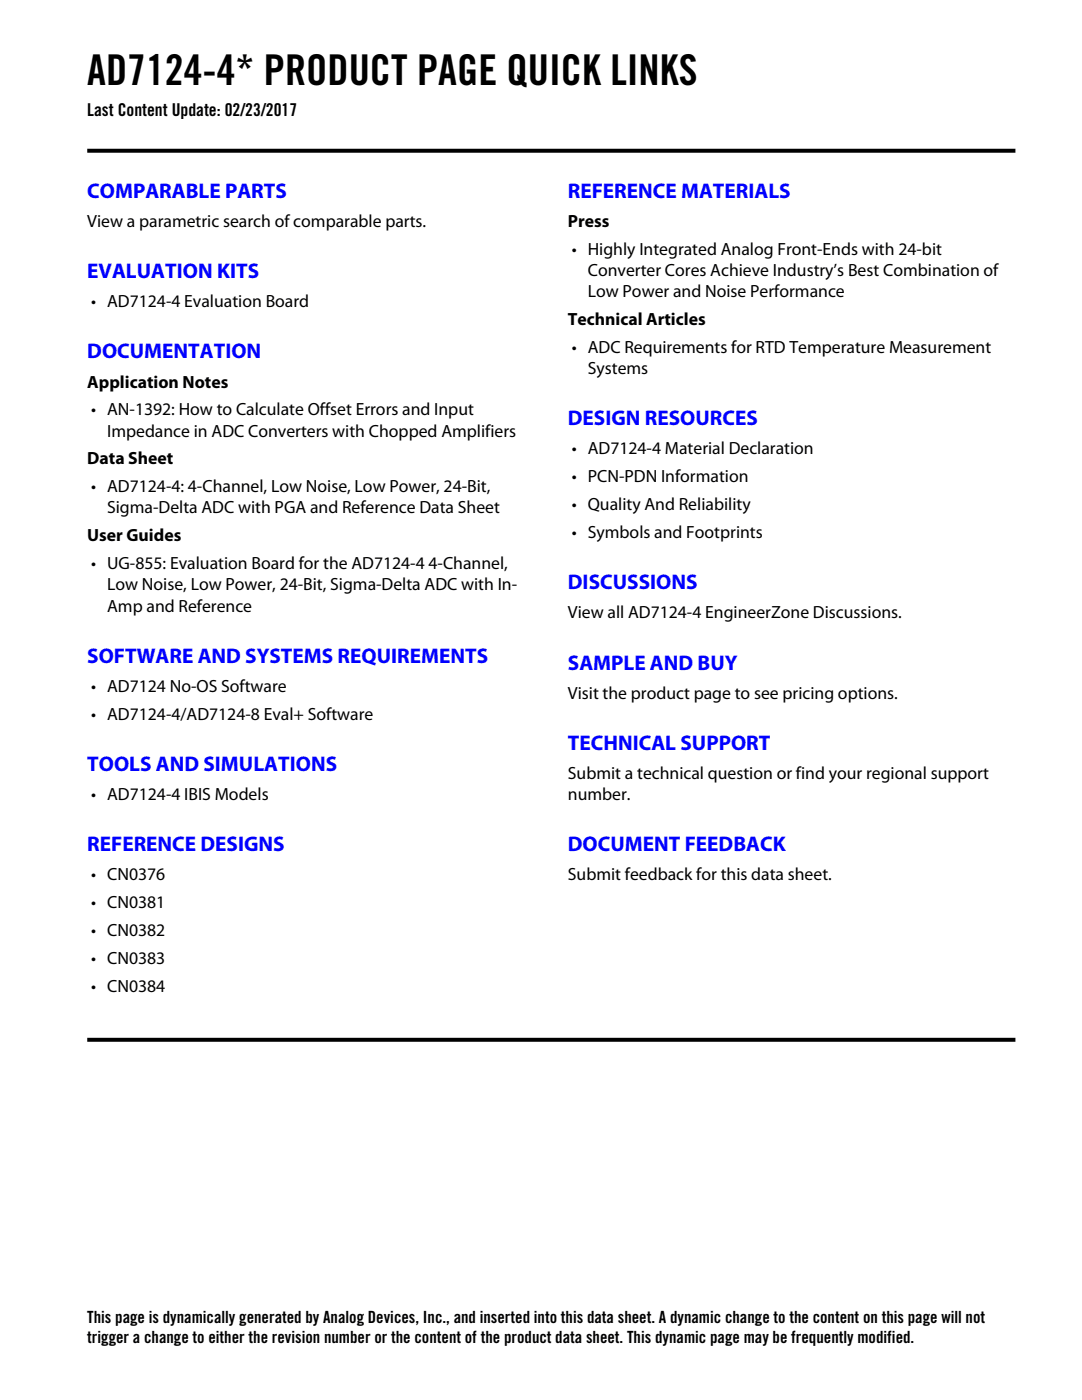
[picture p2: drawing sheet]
<svg xmlns="http://www.w3.org/2000/svg" width="216mm" height="279mm" viewBox="0 0 216 279" stroke-linecap="round" stroke-linejoin="round" font-family="sans-serif">
<defs><g id="words">
<text font-size="8.5" x="17.4" y="17">AD7124-4* PRODUCT PAGE QUICK LINKS</text>
<g font-size="4.2" fill="#00f">
<text x="17.4" y="39.5">COMPARABLE PARTS</text>
<text x="113.3" y="39.5">REFERENCE MATERIALS</text>
<text x="17.4" y="55.5">EVALUATION KITS</text>
<text x="17.4" y="71.5">DOCUMENTATION</text>
<text x="113.3" y="84.9">DESIGN RESOURCES</text>
<text x="113.3" y="117.6">DISCUSSIONS</text>
<text x="17.4" y="132.3">SOFTWARE AND SYSTEMS REQUIREMENTS</text>
<text x="113.3" y="133.6">SAMPLE AND BUY</text>
<text x="113.3" y="149.6">TECHNICAL SUPPORT</text>
<text x="17.4" y="153.9">TOOLS AND SIMULATIONS</text>
<text x="17.4" y="169.9">REFERENCE DESIGNS</text>
<text x="113.3" y="169.9">DOCUMENT FEEDBACK</text>
</g>
<g font-size="3.5">
<text x="17.4" y="23.1">Last Content Update: 02/23/2017</text>
<text x="17.4" y="45.3">View a parametric search of comparable parts.</text>
<text x="113.3" y="45.3">Press</text>
<text x="114.1" y="50.8">• Highly Integrated Analog Front-Ends with 24-bit</text>
<text x="117.3" y="55.1">Converter Cores Achieve Industry’s Best Combination of</text>
<text x="117.3" y="59.3">Low Power and Noise Performance</text>
<text x="18.2" y="61.3">• AD7124-4 Evaluation Board</text>
<text x="113.3" y="64.9">Technical Articles</text>
<text x="114.1" y="70.4">• ADC Requirements for RTD Temperature Measurement</text>
<text x="17.4" y="77.3">Application Notes</text>
<text x="117.3" y="74.6">Systems</text>
<text x="18.2" y="82.9">• AN-1392: How to Calculate Offset Errors and Input</text>
<text x="21.4" y="87.1">Impedance in ADC Converters with Chopped Amplifiers</text>
<text x="17.4" y="92.7">Data Sheet</text>
<text x="114.1" y="90.7">• AD7124-4 Material Declaration</text>
<text x="18.2" y="98.2">• AD7124-4: 4-Channel, Low Noise, Low Power, 24-Bit,</text>
<text x="114.1" y="96.2">• PCN-PDN Information</text>
<text x="114.1" y="101.8">• Quality And Reliability</text>
<text x="21.4" y="102.5">Sigma-Delta ADC with PGA and Reference Data Sheet</text>
<text x="114.1" y="107.3">• Symbols and Footprints</text>
<text x="17.4" y="108">User Guides</text>
<text x="18.2" y="113.6">• UG-855: Evaluation Board for the AD7124-4 4-Channel,</text>
<text x="21.4" y="117.8">Low Noise, Low Power, 24-Bit, Sigma-Delta ADC with In-</text>
<text x="21.4" y="122.1">Amp and Reference</text>
<text x="113.3" y="123.4">View all AD7124-4 EngineerZone Discussions.</text>
<text x="18.2" y="138.1">• AD7124 No-OS Software</text>
<text x="18.2" y="143.6">• AD7124-4/AD7124-8 Eval+ Software</text>
<text x="113.3" y="139.4">Visit the product page to see pricing options.</text>
<text x="113.3" y="155.4">Submit a technical question or find your regional support</text>
<text x="18.2" y="159.7">• AD7124-4 IBIS Models</text>
<text x="113.3" y="159.7">number.</text>
<text x="18.2" y="175.7">• CN0376</text>
<text x="113.3" y="175.7">Submit feedback for this data sheet.</text>
<text x="18.2" y="181.3">• CN0381</text>
<text x="18.2" y="186.8">• CN0382</text>
<text x="18.2" y="192.4">• CN0383</text>
<text x="18.2" y="197.9">• CN0384</text>
</g>
<g font-size="3.4">
<text x="17.4" y="264.1">This page is dynamically generated by Analog Devices, Inc., and inserted into this data sheet. A dynamic change to the content on this page will not</text>
<text x="17.4" y="268.1">trigger a change to either the revision number or the content of the product data sheet. This dynamic page may be frequently modified.</text>
</g>
</g></defs>
<g fill="#000">
<path d="M17.4 29.7h92.4l.4 .8h-92.8zM109.8 29.7h92.8v.8h-92.4z"/>
<path d="M17.4 207.1h92.4l.4 .8h-92.8zM109.8 207.1h92.8v.8h-92.4z"/>
</g>
<use href="#words"/>
</svg>
